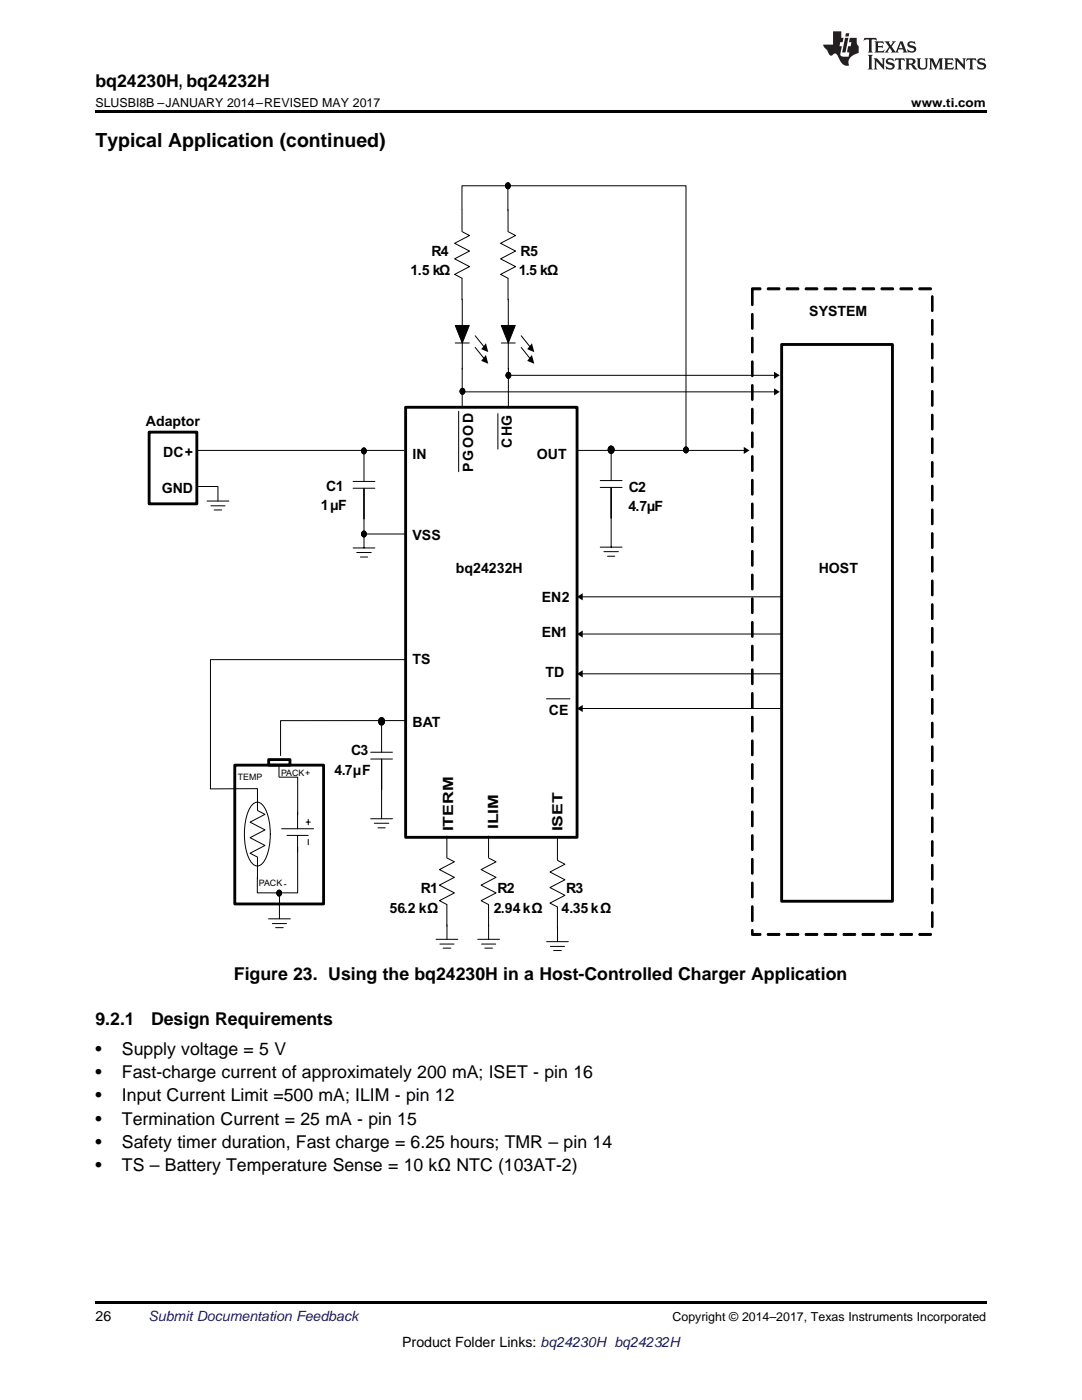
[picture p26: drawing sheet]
<svg xmlns="http://www.w3.org/2000/svg" width="216mm" height="279mm" viewBox="0 0 216 279" stroke-linecap="round" stroke-linejoin="round" font-family="sans-serif">
<defs><g id="words">
<text font-size="3.9" x="19" y="29.3">Typical Application (continued)</text>
<g font-size="3.5">
<text x="19" y="17.3">bq24230H, bq24232H</text>
<text x="46.7" y="195.6">Figure 23. Using the bq24230H in a Host-Controlled Charger Application</text>
<text x="19" y="204.5">9.2.1</text>
<text x="30.1" y="204.5">Design Requirements</text>
<text x="19" y="210.5">•</text>
<text x="19" y="215.1">•</text>
<text x="24.3" y="210.5">Supply voltage = 5 V</text>
<text x="24.3" y="215.1">Fast-charge current of approximately 200 mA; ISET - pin 16</text>
<text x="19" y="219.8">•</text>
<text x="24.3" y="219.8">Input Current Limit =500 mA; ILIM - pin 12</text>
<text x="19" y="224.4">•</text>
<text x="24.3" y="224.4">Termination Current = 25 mA - pin 15</text>
<text x="19" y="229.1">•</text>
<text x="19" y="233.8">•</text>
<text x="24.3" y="229.1">Safety timer duration, Fast charge = 6.25 hours; TMR – pin 14</text>
<text x="24.3" y="233.8">TS – Battery Temperature Sense = 10 kΩ NTC (103AT-2)</text>
</g>
<g font-size="2.8">
<text x="86.1" y="51">R4</text>
<text x="103.9" y="51">R5</text>
<text x="81.9" y="55">1.5 kΩ</text>
<text x="103.5" y="55">1.5 kΩ</text>
<text x="161.5" y="63.1">SYSTEM</text>
<text x="29.1" y="84.9">Adaptor</text>
<text x="102.1" y="89.5" transform="rotate(-90 102.1 89.5)">CHG</text>
<text x="32.6" y="91.2">DC+</text>
<text x="82.3" y="91.6">IN</text>
<text x="94.4" y="94.2" transform="rotate(-90 94.4 94.2)">PGOOD</text>
<text x="107.1" y="91.6">OUT</text>
<text x="32.3" y="98.3">GND</text>
<text x="64" y="101.9">1μF</text>
<text x="65.1" y="97.9">C1</text>
<text x="125.5" y="98.1">C2</text>
<text x="82.3" y="107.8">VSS</text>
<text x="125.4" y="102">4.7μF</text>
<text x="91" y="114.3">bq24232H</text>
<text x="163.4" y="114.3">HOST</text>
<text x="108.1" y="120.2">EN2</text>
<text x="108.1" y="127.1">EN1</text>
<text x="82.3" y="132.6">TS</text>
<text x="108.9" y="135.2">TD</text>
<text x="109.5" y="142.7">CE</text>
<text x="82.3" y="145">BAT</text>
<text x="66.8" y="154.7">4.7μF</text>
<text x="70" y="150.7">C3</text>
<text x="90.4" y="165.9" transform="rotate(-90 90.4 165.9)">ITERM</text>
<text x="99.4" y="165.5" transform="rotate(-90 99.4 165.5)">ILIM</text>
<text x="112.2" y="165.9" transform="rotate(-90 112.2 165.9)">ISET</text>
<text x="84" y="178.3">R1</text>
<text x="99.2" y="178.3">R2</text>
<text x="112.9" y="178.3">R3</text>
<text x="77.7" y="182.3">56.2 kΩ</text>
<text x="98.5" y="182.3">2.94 kΩ</text>
<text x="112.1" y="182.3">4.35 kΩ</text>
<text x="19" y="263.6">26</text>
<text x="80.3" y="268.9">Product Folder Links: bq24230H bq24232H</text>
</g>
<text font-size="2.8" fill="#0000c8" x="29.6" y="263.6">Submit Documentation Feedback</text>
<g font-size="2.5">
<text x="19" y="21.4">SLUSBI8B –JANUARY 2014–REVISED MAY 2017</text>
<text x="181.8" y="21.4">www.ti.com</text>
<text x="134.2" y="263.6">Copyright © 2014–2017, Texas Instruments Incorporated</text>
</g>
<g font-size="1.8">
<text x="47.4" y="155.7">TEMP</text>
<text x="56.1" y="154.9">PACK+</text>
<text x="51.6" y="176.9">PACK -</text>
</g>
</g></defs>
<path d="M19 259.7h177.8v.5h-177.8z" fill="#000"/>
<path d="M80.9 81.3h34.2v85.8h-34.2z" fill-rule="evenodd" fill="#fff"/>
<path d="M80.9 81.3h34.2v85.8h-34.2z" fill="none" stroke="#000" stroke-width=".57"/>
<path d="M80.9 143.8h-24.9v7" fill="none" stroke="#000" stroke-width=".2"/>
<path d="M29.8 86.2h9.5v14.4h-9.5z" fill-rule="evenodd" fill="#fff"/>
<path d="M29.8 86.2h9.5v14.4h-9.5z" fill="none" stroke="#000" stroke-width=".57"/>
<path d="M39.2 89.9h41.4M39.3 97.1h4.2M115.1 89.9h33.4" fill="none" stroke="#000" stroke-width=".2"/>
<path d="M148.4 89.2l1.1 .7-1.1 .7z" fill="#000"/>
<path d="M156 68.7h22.1v111.2h-22.1z" fill-rule="evenodd" fill="#fff"/>
<path d="M156 68.7h22.1v111.2h-22.1zM46.8 152.7h17.8v27.7h-17.8zM53.6 151.6h4.3v1.1h-4.3z" fill="none" stroke="#000" stroke-width=".57"/>
<g fill="#000">
<path d="M90.8 65h2.8l-1.4 3.5zM97 68.5l.4 1.8-1.4-.6zM97 70.8l.4 1.8-1.4-.6zM100 65h2.8l-1.4 3.5zM106.1 68.5l.5 1.8-1.4-.6zM106.1 70.8l.5 1.8-1.4-.6zM154.5 77.5l1.1 .7-1.1 .7zM154.5 74.2l1.1 .7-1.1 .7zM115.1 119.1l1.2-.7v1.4zM115.1 134.5l1.2-.7v1.4zM115.1 126.5l1.2-.7v1.4zM115.1 141.4l1.2-.7v1.4z"/>
<path d="M101.1 36.6a.54 .54 0 0 1 .7 .5 .54 .54 0 0 1-.7 .5 .67 .67 0 0 1 0-1z" fill-rule="evenodd"/>
<path d="M150 57.9h.2l.1 .1v2.8l-.2 .2-.1-.2zM150 62.6h.2l.1 .2v2.7l-.2 .2-.1-.2zM150 67.4h.2l.1 .1v2.7l-.2 .2-.1-.2zM150 72.1h.2l.1 .1v2.8l-.2 .2-.1-.2zM150 76.8h.2l.1 .1v2.8l-.2 .2-.1-.2zM150 81.5h.2l.1 .2v2.7l-.2 .2-.1-.2zM150 86.3h.2l.1 .1v2.8l-.2 .2-.1-.2zM150 91h.2l.1 .1v2.8l-.2 .2-.1-.2zM150 95.7h.2l.1 .2v2.7l-.2 .2-.1-.2zM150 100.4h.2l.1 .2v2.7l-.2 .2-.1-.2zM150 105.2h.2l.1 .1v2.8l-.2 .2-.1-.2zM150 109.9h.2l.1 .1v2.8l-.2 .2-.1-.2zM150 114.6h.2l.1 .2v2.7l-.2 .2-.1-.2zM150 119.4h.2l.1 .1v2.8l-.2 .2-.1-.2zM150 124.1h.2l.1 .1v2.8l-.2 .2-.1-.2zM150 128.8h.2l.1 .2v2.7l-.2 .2-.1-.2zM150 133.5h.2l.1 .2v2.7l-.2 .2-.1-.2zM150 138.3h.2l.1 .1v2.8l-.2 .2-.1-.2zM150 143h.2l.1 .1v2.8l-.2 .2-.1-.2zM150 147.7h.2l.1 .2v2.7l-.2 .2-.1-.2zM150 152.5h.2l.1 .1v2.8l-.2 .2-.1-.2zM150 157.2h.2l.1 .1v2.8l-.2 .2-.1-.2zM150 161.9h.2l.1 .2v2.7l-.2 .2-.1-.2zM150 166.6h.2l.1 .2v2.7l-.2 .2-.1-.2zM150 171.4h.2l.1 .1v2.8l-.2 .2-.1-.2zM150 176.1h.2l.1 .1v2.8l-.2 .2-.1-.2zM150 180.8h.2l.1 .2v2.7l-.2 .2-.1-.2zM150 185.6h.2l.1 .1v.8l-.2-.2h1.6l.1 .3h-1.8zM153.1 186.3h2.4l.1 .2-.1 .2h-2.2zM156.9 186.3h2.3l.2 .2-.2 .2h-2.2zM160.7 186.3h2.3l.2 .2-.2 .2h-2.2zM164.5 186.3h2.3l.2 .2-.2 .2h-2.2zM168.3 186.3h2.3l.1 .2-.1 .2h-2.2zM172.1 186.3h2.3l.1 .2-.1 .2h-2.2zM175.8 186.3h2.3l.2 .2-.2 .2h-2.2zM179.6 186.3h2.3l.2 .2-.2 .2h-2.2zM183.4 186.3h2.3l.2 .2-.2 .2h-2.2zM185.9 182h.2l.1 .2v2.7l-.2 .2-.1-.2zM185.9 177.3h.2l.1 .1v2.8l-.2 .2-.1-.2zM185.9 172.6h.2l.1 .1v2.8l-.2 .2-.1-.2zM185.9 167.8h.2l.1 .2v2.7l-.2 .2-.1-.2zM185.9 163.1h.2l.1 .1v2.8l-.2 .2-.1-.2zM185.9 158.4h.2l.1 .1v2.8l-.2 .2-.1-.2zM185.9 153.6h.2l.1 .2v2.7l-.2 .2-.1-.2zM185.9 148.9h.2l.1 .2v2.7l-.2 .2-.1-.2zM185.9 144.2h.2l.1 .1v2.8l-.2 .2-.1-.2zM185.9 139.5h.2l.1 .1v2.8l-.2 .2-.1-.2zM185.9 134.7h.2l.1 .2v2.7l-.2 .2-.1-.2zM185.9 130h.2l.1 .1v2.8l-.2 .2-.1-.2zM185.9 125.3h.2l.1 .1v2.8l-.2 .2-.1-.2zM185.9 120.5h.2l.1 .2v2.7l-.2 .2-.1-.2zM185.9 115.8h.2l.1 .2v2.7l-.2 .2-.1-.2zM185.9 111.1h.2l.1 .1v2.8l-.2 .2-.1-.2zM185.9 106.4h.2l.1 .1v2.8l-.2 .2-.1-.2zM185.9 101.6h.2l.1 .2v2.7l-.2 .2-.1-.2zM185.9 96.9h.2l.1 .1v2.8l-.2 .2-.1-.2zM185.9 92.2h.2l.1 .1v2.8l-.2 .2-.1-.2zM185.9 87.4h.2l.1 .2v2.7l-.2 .2-.1-.2zM185.9 82.7h.2l.1 .2v2.7l-.2 .2-.1-.2zM185.9 78h.2l.1 .1v2.8l-.2 .2-.1-.2zM185.9 73.3h.2l.1 .1v2.8l-.2 .2-.1-.2zM185.9 68.5h.2l.1 .2v2.7l-.2 .2-.1-.2zM185.9 63.8h.2l.1 .1v2.8l-.2 .2-.1-.2zM185.9 59.1h.2l.1 .1v2.8l-.2 .2-.1-.2zM183.4 57.5l2.3-.1 .2 .2-.2 .2h-2.2zM179.6 57.5l2.3-.1 .2 .2-.2 .2h-2.2zM175.8 57.5l2.3-.1 .2 .2-.2 .2h-2.2zM172.1 57.5l2.3-.1 .1 .2-.1 .2h-2.2zM168.3 57.5l2.3-.1 .1 .2-.1 .2h-2.2zM164.5 57.5l2.3-.1 .2 .2-.2 .2h-2.2zM160.7 57.5l2.3-.1 .2 .2-.2 .2h-2.2zM156.9 57.5l2.3-.1 .2 .2-.2 .2h-2.2zM153.1 57.5l2.4-.1 .1 .2-.1 .2h-2.2zM150 57.5l1.7-.1 .1 .2-.1 .2h-1.6z" fill-rule="evenodd"/>
<path d="M92 77.6a.54 .54 0 0 1 .8 .5 .54 .54 0 0 1-.8 .5 .68 .68 0 0 1 0-1z" fill-rule="evenodd"/>
<path d="M101.2 74.4a.54 .54 0 0 1 .7 .5 .54 .54 0 0 1-.7 .5 .68 .68 0 0 1 0-1z" fill-rule="evenodd"/>
<path d="M72.4 89.5a.54 .54 0 0 1 .7 .5 .54 .54 0 0 1-.7 .5 .67 .67 0 0 1 0-1z" fill-rule="evenodd"/>
<path d="M121.5 89.2a.69 .69 0 0 1 1.1 .3 .69 .69 0 0 1-.4 .9 .7 .7 0 0 1-.8-.3 .7 .7 0 0 1 .1-.9z" fill-rule="evenodd"/>
<path d="M136.6 89.3a.54 .54 0 0 1 .8 .5 .54 .54 0 0 1-.8 .5 .68 .68 0 0 1 0-1z" fill-rule="evenodd"/>
<path d="M72.4 106.1a.54 .54 0 0 1 .7 .5 .54 .54 0 0 1-.7 .5 .68 .68 0 0 1 0-1z" fill-rule="evenodd"/>
<path d="M75.7 143.4a.67 .67 0 0 1 1 .1 .67 .67 0 0 1-.1 1 .67 .67 0 0 1-1-.1 .67 .67 0 0 1 .1-1z" fill-rule="evenodd"/>
<path d="M55.5 177.7a.54 .54 0 0 1 .7 .5 .54 .54 0 0 1-.7 .5 .68 .68 0 0 1 0-1z" fill-rule="evenodd"/>
</g>
<g fill="none" stroke="#000" stroke-width=".2">
<path d="M101.1 36.6a.54 .54 0 0 1 .7 .5 .54 .54 0 0 1-.7 .5 .67 .67 0 0 1 0-1zM101.3 37.1l.1 9M92.2 41.8v-4.7h44.7v52.9M92.2 41.9v4.2M92.2 55.6v4.2M92.2 46.2l1.5 .8-3 1.6 3 1.5-3 1.6 3 1.5-3 1.6 1.5 .7M92.2 59.7v21.7M101.4 46.2l1.5 .8-3 1.6 3 1.5-3 1.6 3 1.5-3 1.6 1.5 .7M101.4 55.6v4.2M101.4 59.7v14M150 57.9h.2l.1 .1v2.8l-.2 .2-.1-.2zM150 57.5l1.7-.1 .1 .2-.1 .2h-1.6z"/>
<path d="M153.1 57.5l2.4-.1 .1 .2-.1 .2h-2.2zM156.9 57.5l2.3-.1 .2 .2-.2 .2h-2.2zM160.7 57.5l2.3-.1 .2 .2-.2 .2h-2.2zM164.5 57.5l2.3-.1 .2 .2-.2 .2h-2.2zM168.3 57.5l2.3-.1 .1 .2-.1 .2h-2.2zM172.1 57.5l2.3-.1 .1 .2-.1 .2h-2.2zM175.8 57.5l2.3-.1 .2 .2-.2 .2h-2.2zM179.6 57.5l2.3-.1 .2 .2-.2 .2h-2.2zM183.4 57.5l2.3-.1 .2 .2-.2 .2h-2.2zM185.9 59.1h.2l.1 .1v2.8l-.2 .2-.1-.2zM90.8 65h2.8l-1.4 3.5zM90.8 68.5h2.8"/>
<path d="M92 77.6a.54 .54 0 0 1 .8 .5 .54 .54 0 0 1-.8 .5 .68 .68 0 0 1 0-1zM92.5 78.2h62.1M94.8 67l1.8 2.2M94.8 69.3l1.8 2.3M100 65h2.8l-1.4 3.5zM100 68.5h2.8M101.2 74.4a.54 .54 0 0 1 .7 .5 .54 .54 0 0 1-.7 .5 .68 .68 0 0 1 0-1zM101.3 74.9h53.3M101.4 73.5v7.9M104 67l1.8 2.2M104 69.3l1.8 2.3M150 62.6h.2l.1 .2v2.7l-.2 .2-.1-.2z"/>
<path d="M150 67.4h.2l.1 .1v2.7l-.2 .2-.1-.2zM150 72.1h.2l.1 .1v2.8l-.2 .2-.1-.2zM150 76.8h.2l.1 .1v2.8l-.2 .2-.1-.2zM185.9 78h.2l.1 .1v2.8l-.2 .2-.1-.2zM185.9 73.3h.2l.1 .1v2.8l-.2 .2-.1-.2zM185.9 68.5h.2l.1 .2v2.7l-.2 .2-.1-.2zM185.9 63.8h.2l.1 .1v2.8l-.2 .2-.1-.2zM41.3 100h4.4M43.5 97.1v2.9M70.5 97.4h4.3M70.5 96.1h4.3M72.4 89.5a.54 .54 0 0 1 .7 .5 .54 .54 0 0 1-.7 .5 .67 .67 0 0 1 0-1z"/>
<path d="M72.6 90v6.1M72.6 97.4v12M91.5 82.1v12M99.3 82.5v7.1M119.8 97.3h4.3M119.8 95.9h4.3M121.5 89.2a.69 .69 0 0 1 1.1 .3 .69 .69 0 0 1-.4 .9 .7 .7 0 0 1-.8-.3 .7 .7 0 0 1 .1-.9zM121.9 89.8v6.1M121.9 97.3v11.9M136.6 89.3a.54 .54 0 0 1 .8 .5 .54 .54 0 0 1-.8 .5 .68 .68 0 0 1 0-1zM150 81.5h.2l.1 .2v2.7l-.2 .2-.1-.2zM150 86.3h.2l.1 .1v2.8l-.2 .2-.1-.2z"/>
<path d="M150 91h.2l.1 .1v2.8l-.2 .2-.1-.2zM150 95.7h.2l.1 .2v2.7l-.2 .2-.1-.2zM185.9 96.9h.2l.1 .1v2.8l-.2 .2-.1-.2zM185.9 92.2h.2l.1 .1v2.8l-.2 .2-.1-.2zM185.9 87.4h.2l.1 .2v2.7l-.2 .2-.1-.2zM185.9 82.7h.2l.1 .2v2.7l-.2 .2-.1-.2zM42.1 100.9h2.8M42.7 101.8h1.5M70.5 109.4h4.3M71.2 110.3h2.9M71.9 111.2h1.5M72.4 106.1a.54 .54 0 0 1 .7 .5 .54 .54 0 0 1-.7 .5 .68 .68 0 0 1 0-1z"/>
<path d="M72.6 106.6h8.3M116.1 119.1h39.7M119.8 109.2h4.3M120.5 110.1h2.9M121.2 111h1.5M150 100.4h.2l.1 .2v2.7l-.2 .2-.1-.2zM150 105.2h.2l.1 .1v2.8l-.2 .2-.1-.2zM150 109.9h.2l.1 .1v2.8l-.2 .2-.1-.2zM150 114.6h.2l.1 .2v2.7l-.2 .2-.1-.2zM150 119.4h.2l.1 .1v2.8l-.2 .2-.1-.2zM185.9 115.8h.2l.1 .2v2.7l-.2 .2-.1-.2zM185.9 111.1h.2l.1 .1v2.8l-.2 .2-.1-.2z"/>
<path d="M185.9 106.4h.2l.1 .1v2.8l-.2 .2-.1-.2zM185.9 101.6h.2l.1 .2v2.7l-.2 .2-.1-.2zM80.9 131.6h-38.9v25.8M109 139.5h4.7M116.1 134.5h39.9M116.1 126.5h39.9M150 124.1h.2l.1 .1v2.8l-.2 .2-.1-.2zM150 128.8h.2l.1 .2v2.7l-.2 .2-.1-.2zM150 133.5h.2l.1 .2v2.7l-.2 .2-.1-.2zM150 138.3h.2l.1 .1v2.8l-.2 .2-.1-.2zM185.9 139.5h.2l.1 .1v2.8l-.2 .2-.1-.2zM185.9 134.7h.2l.1 .2v2.7l-.2 .2-.1-.2z"/>
<path d="M185.9 130h.2l.1 .1v2.8l-.2 .2-.1-.2zM185.9 125.3h.2l.1 .1v2.8l-.2 .2-.1-.2zM185.9 120.5h.2l.1 .2v2.7l-.2 .2-.1-.2zM41.9 157.4h9.5v4.3M55.7 152.8v2.2M55.7 155.1h3.7v7.5M74 151.5h4.3M74 150.1h4.3M75.7 143.4a.67 .67 0 0 1 1 .1 .67 .67 0 0 1-.1 1 .67 .67 0 0 1-1-.1 .67 .67 0 0 1 .1-1zM76.1 144v6.1M76.1 151.5v11.9M116.1 141.4h39.9"/>
<path d="M150 143h.2l.1 .1v2.8l-.2 .2-.1-.2zM150 147.7h.2l.1 .2v2.7l-.2 .2-.1-.2zM150 152.5h.2l.1 .1v2.8l-.2 .2-.1-.2zM150 157.2h.2l.1 .1v2.8l-.2 .2-.1-.2zM185.9 158.4h.2l.1 .1v2.8l-.2 .2-.1-.2zM185.9 153.6h.2l.1 .2v2.7l-.2 .2-.1-.2zM185.9 148.9h.2l.1 .2v2.7l-.2 .2-.1-.2zM185.9 144.2h.2l.1 .1v2.8l-.2 .2-.1-.2zM50.4 160.5a1.34 1.34 0 0 1 2.3 .5 12.4 12.4 0 0 1 0 11 1.41 1.41 0 0 1-1.4 .8 1.41 1.41 0 0 1-1.3-.8 12.5 12.5 0 0 1 0-11zM51.4 171.1v4.3M51.4 161.7l1.5 .8-3 1.6 3 1.5-3 1.6 3 1.5-3 1.6 1.5 .8M55.5 177.7a.54 .54 0 0 1 .7 .5 .54 .54 0 0 1-.7 .5 .68 .68 0 0 1 0-1z"/>
<path d="M55.8 178.2v2.2M56.2 165.4h6.4M57.3 166.7h4.2M59.4 162.1v3.3M59.4 166.7v3.3M59.4 169v9.2h-8.1v-3.1M61.1 164.1h.8M61.5 163.5v1.1M61.5 167.5v1.1M74 163.4h4.3M74.7 164.3h2.9M75.4 165.2h1.5"/>
<path d="M89.2 166.9v4.2M89.2 171.2l1.5 .8-3 1.5 3 1.6-3 1.5 3 1.6-3 1.6 1.5 .7M97.5 171.2l1.5 .8-3 1.5 3 1.6-3 1.5 3 1.6-3 1.6 1.5 .7M97.5 166.9v4.2M111.2 167.3v4.3M111.2 171.7l1.5 .8-3 1.5 3 1.6-3 1.5 3 1.6-3 1.5 1.5 .8v6.9M150 161.9h.2l.1 .2v2.7l-.2 .2-.1-.2zM150 166.6h.2l.1 .2v2.7l-.2 .2-.1-.2zM150 171.4h.2l.1 .1v2.8l-.2 .2-.1-.2zM150 176.1h.2l.1 .1v2.8l-.2 .2-.1-.2zM185.9 177.3h.2l.1 .1v2.8l-.2 .2-.1-.2zM185.9 172.6h.2l.1 .1v2.8l-.2 .2-.1-.2z"/>
<path d="M185.9 167.8h.2l.1 .2v2.7l-.2 .2-.1-.2zM185.9 163.1h.2l.1 .1v2.8l-.2 .2-.1-.2zM53.6 183.4h4.3M54.3 184.3h2.9M55 185.1h1.5M55.8 180.5v2.9M87 187.5h4.4M87.8 188.4h2.8M88.4 189.2h1.5M89.2 180.6v4.2M89.2 184.6v2.9M95.3 187.5h4.4"/>
<path d="M96.1 188.4h2.8M96.7 189.2h1.6M97.5 180.6v6.9M109.1 187.9h4.3M109.8 188.9h2.9M110.5 189.7h1.5M150 180.8h.2l.1 .2v2.7l-.2 .2-.1-.2zM150 185.6h.2l.1 .1v.8l-.2-.2h1.6l.1 .3h-1.8zM153.1 186.3h2.4l.1 .2-.1 .2h-2.2zM156.9 186.3h2.3l.2 .2-.2 .2h-2.2zM160.7 186.3h2.3l.2 .2-.2 .2h-2.2zM164.5 186.3h2.3l.2 .2-.2 .2h-2.2z"/>
<path d="M168.3 186.3h2.3l.1 .2-.1 .2h-2.2zM172.1 186.3h2.3l.1 .2-.1 .2h-2.2zM175.8 186.3h2.3l.2 .2-.2 .2h-2.2zM179.6 186.3h2.3l.2 .2-.2 .2h-2.2zM183.4 186.3h2.3l.2 .2-.2 .2h-2.2zM185.9 182h.2l.1 .2v2.7l-.2 .2-.1-.2z"/>
</g>
<path d="M19 22h177.8v.5h-177.8z" fill="#000"/>
<g fill="#231f20">
<path d="M172.5 7.6l-.1 .5 .4-.2h.6v.1v2.1l-.2 .4h.9l-.2-.4v-2.1l.1-.1h.5l.5 .2-.2-.5zM174.5 8.3l.2 .3v1.5l-.2 .4h1.8l.2-.6a1.04 1.04 0 0 1-1.3 .2v-.7h.6l.3 .2v-.6l-.3 .2h-.6v-.6l.8-.1 .4 .3-.2-.5zM176.5 8.3l.9 1.1-.9 1.1h.8l-.2-.2 .4-.7 .5 .7-.2 .2h1.5l-.2-.2 .2-.4h.9l.1 .4-.2 .2h1l-.3-.3-.7-1.9h-.5l-.9 2-.8-1 .9-1h-.8l.1 .3-.4 .5-.3-.6 .1-.2zM179.7 8.6l.4 1h-.7zM181.3 8.4a.63 .63 0 0 0-.2 .7 .63 .63 0 0 0 .6 .4l.6 .2 .1 .2a.75 .75 0 0 1-.7 .4 .75 .75 0 0 1-.6-.5l.1 .7 .1-.1a1.11 1.11 0 0 0 1.5-.6 1.13 1.13 0 0 0-1.2-.8l-.1-.4a1.04 1.04 0 0 1 1.2 .2l-.2-.5-.2 .1-.4-.2zM173.2 10.9l.2 .4v2.2l-.2 .4h1l-.3-.4v-2.2l.3-.4zM174.3 11.6l.3 .4v1.5l-.3 .4h.8l-.2-.4v-1.3l1.5 1.7v-1.9l.2-.4h-.7l.2 .4v.9l-1.1-1.3zM177 11.8a.62 .62 0 0 0-.2 .7 .62 .62 0 0 0 .6 .4l.6 .1 .1 .3a.76 .76 0 0 1-.7 .3 .76 .76 0 0 1-.7-.4l.2 .7 .1-.1a1.11 1.11 0 0 0 1.5-.6 1.13 1.13 0 0 0-1.2-.8l-.1-.4a1.04 1.04 0 0 1 1.2 .2l-.2-.6-.2 .1-.5-.1zM178.7 11.6l-.2 .6a.61 .61 0 0 1 .8-.3v1.6l-.2 .4h.9l-.2-.4v-1.6a.63 .63 0 0 1 .7 .3l-.1-.6zM180.6 11.6l.3 .4v1.5l-.3 .4h1l-.2-.2-.1-.8 .6 .2a.76 .76 0 0 0 1.2 .7l-1-1a.58 .58 0 0 0 .6-.5 .58 .58 0 0 0-.5-.6zM181.4 11.9h.1a.45 .45 0 0 1 .5 .1 .45 .45 0 0 1 .1 .5l-.8 .2zM182.9 11.6l.2 .2a2.17 2.17 0 0 0 .3 1.9 .99 .99 0 0 0 1.6-.6v-1.1l.2-.4h-.7l.2 .2a1.92 1.92 0 0 1-.2 1.8 .6 .6 0 0 1-.9-.5v-1.1l.2-.4zM185.4 11.6l.2 .4v1.5l-.2 .4h.7l-.2-.4v-1.4l.8 1.8 .8-1.8v1.4l-.2 .4h.9l-.2-.4v-1.5l.2-.4h-.8l-.6 1.5-.6-1.5zM188.4 11.6l.2 .4v1.5l-.2 .4h1.8l.1-.6a1.04 1.04 0 0 1-1.2 .1v-.6h.5l.4 .2v-.6l-.4 .2h-.5v-.7h.8l.3 .3-.1-.6zM190.5 11.6l.2 .4v1.5l-.2 .4h.7l-.2-.4v-1.3l1.5 1.7v-1.9l.2-.4h-.7l.2 .4v.9l-1.1-1.3zM192.9 11.6l-.1 .6a.61 .61 0 0 1 .7-.3l.1 1.6-.3 .4h1l-.3-.4 .1-1.6a.63 .63 0 0 1 .7 .3l-.1-.6zM195.2 11.8a.62 .62 0 0 0-.2 .7 .62 .62 0 0 0 .6 .4l.6 .1 .1 .3a.76 .76 0 0 1-.7 .3 .76 .76 0 0 1-.6-.4l.1 .7 .1-.1a1.11 1.11 0 0 0 1.6-.6 1.13 1.13 0 0 0-1.3-.8l-.1-.4a1.04 1.04 0 0 1 1.2 .2l-.1-.6-.2 .1-.5-.1z"/>
<path d="M166.2 6.3v2.6h-1.9v.4l.8 .9a.91 .91 0 0 0 1 .8 .56 .56 0 0 1 .5-.3 .56 .56 0 0 1 .5 .3l.4 .8a1.53 1.53 0 0 0 1.9 1.2 1.54 1.54 0 0 1 1-2.1l.9-.3v-1.4a1.52 1.52 0 0 1-.4-1.6h-1.3l-.2 .8h.5l-.2 .8h-.5l-.1 1v.2l.4 .1-.2 .8a1.93 1.93 0 0 1-1.6-.3l.3-1.8h-.5l.2-.8h.4l.2-.8h-.4v-1.3zM168.6 7.6l-.6 2.9h.7l.6-2.9zM168.8 6.6l-.1 .7h.6l.2-.7z"/>
</g>
<use href="#words"/>
</svg>
